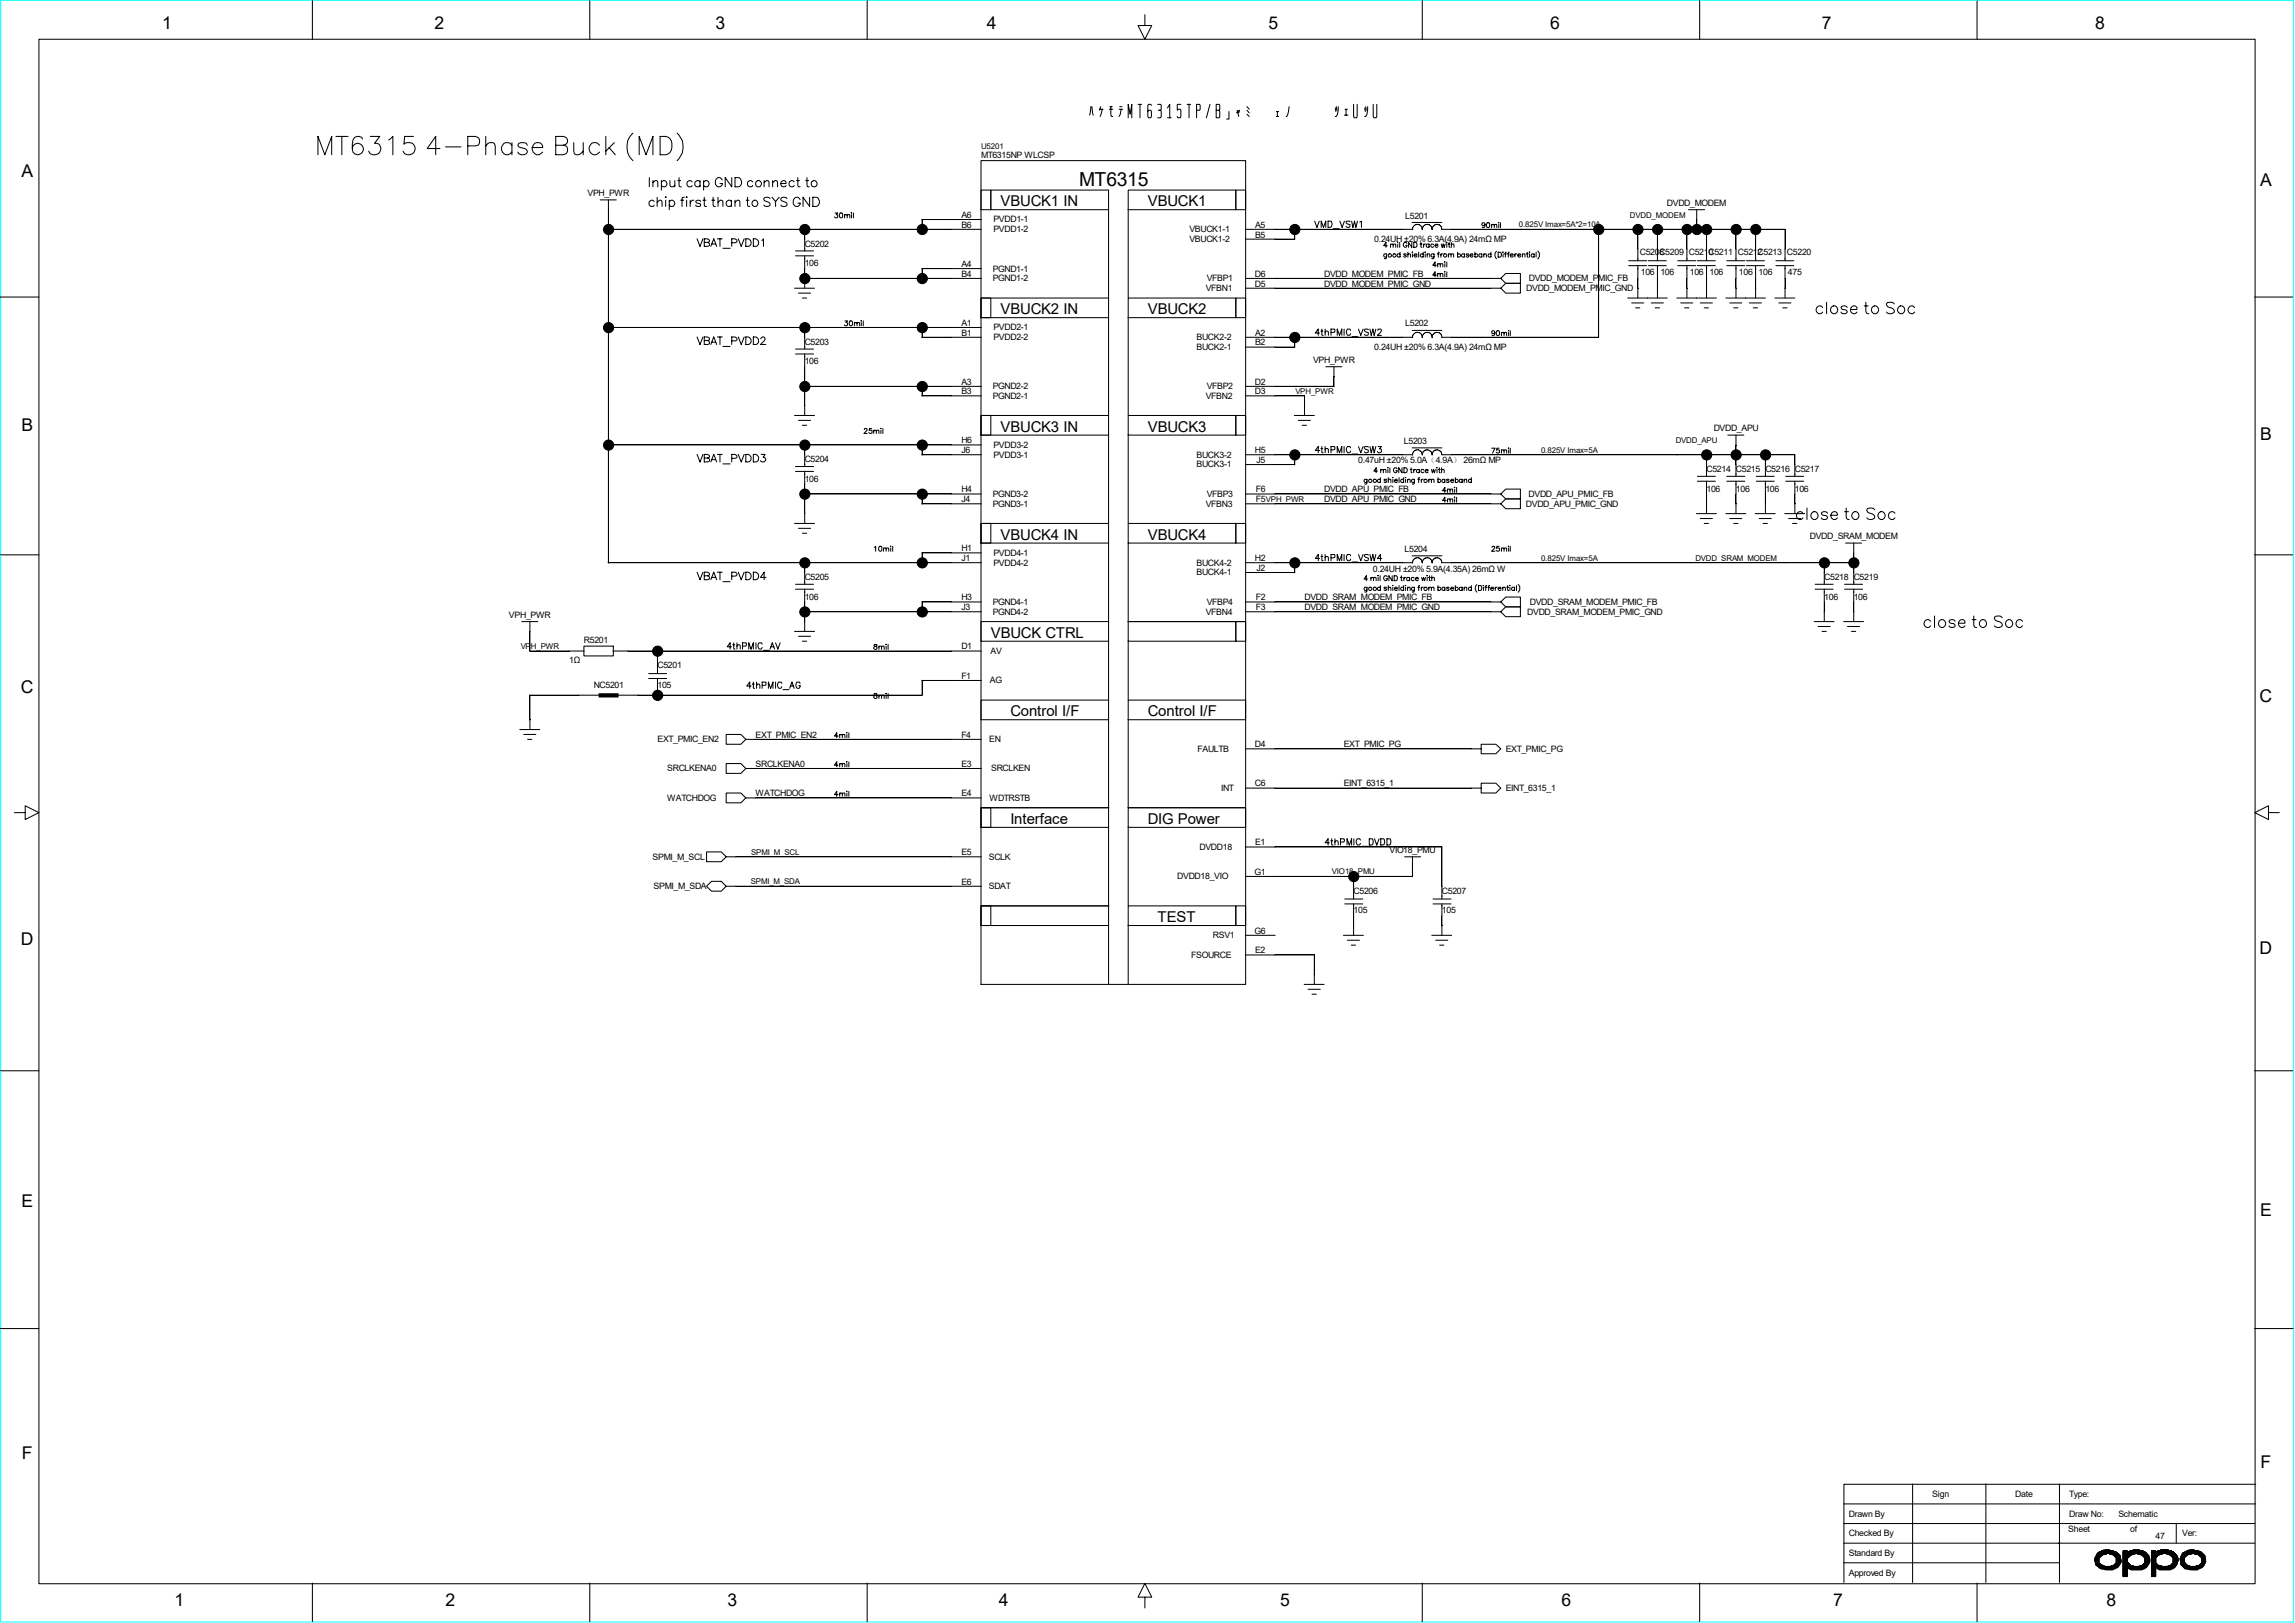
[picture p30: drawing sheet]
<svg xmlns="http://www.w3.org/2000/svg" width="297mm" height="210mm" viewBox="0 0 297 210" stroke-linecap="round" stroke-linejoin="round" font-family="sans-serif">
<defs><g id="words">
<text font-size="2.5" x="139.7" y="24">MT6315</text>
<g font-size="2.3">
<text x="21" y="3.8">1</text>
<text x="56.2" y="3.8">2</text>
<text x="92.6" y="3.8">3</text>
<text x="127.7" y="3.8">4</text>
<text x="164.2" y="3.8">5</text>
<text x="200.6" y="3.8">6</text>
<text x="235.8" y="3.8">7</text>
<text x="271.1" y="3.8">8</text>
<text x="2.8" y="22.9">A</text>
<text x="292.5" y="24.1">A</text>
<text x="2.8" y="55.8">B</text>
<text x="292.5" y="56.9">B</text>
<text x="2.7" y="89.7">C</text>
<text x="292.4" y="90.8">C</text>
<text x="2.7" y="122.3">D</text>
<text x="292.4" y="123.4">D</text>
<text x="2.8" y="156.2">E</text>
<text x="292.5" y="157.3">E</text>
<text x="2.8" y="188.8">F</text>
<text x="292.5" y="189.9">F</text>
<text x="22.6" y="207.8">1</text>
<text x="57.7" y="207.8">2</text>
<text x="94.2" y="207.8">3</text>
<text x="129.2" y="207.8">4</text>
<text x="165.7" y="207.8">5</text>
<text x="202.1" y="207.8">6</text>
<text x="237.2" y="207.8">7</text>
<text x="272.6" y="207.8">8</text>
</g>
<g font-size="1.9">
<text x="129.5" y="26.7">VBUCK1 IN</text>
<text x="148.5" y="26.7">VBUCK1</text>
<text x="129.5" y="40.7">VBUCK2 IN</text>
<text x="148.5" y="40.7">VBUCK2</text>
<text x="129.5" y="55.9">VBUCK3 IN</text>
<text x="148.5" y="55.9">VBUCK3</text>
<text x="129.5" y="69.8">VBUCK4 IN</text>
<text x="148.5" y="69.8">VBUCK4</text>
<text x="128.2" y="82.5">VBUCK CTRL</text>
<text x="130.8" y="92.7">Control I/F</text>
<text x="148.5" y="92.7">Control I/F</text>
<text x="130.8" y="106.6">Interface</text>
<text x="148.5" y="106.6">DIG Power</text>
<text x="149.8" y="119.3">TEST</text>
</g>
<g font-size="1.1">
<text x="127" y="20.5">MT6315NP WLCSP</text>
<text x="76" y="25.4">VPH_PWR</text>
<text x="124.4" y="28.2">A6</text>
<text x="124.4" y="29.5">B6</text>
<text x="128.6" y="28.8">PVDD1-1</text>
<text x="162.4" y="29.5">A5</text>
<text x="181.9" y="28.3">L5201</text>
<text x="215.7" y="26.6">DVDD_MODEM</text>
<text x="104.1" y="34.5">106</text>
<text x="104.1" y="31.9">C5202</text>
<text x="124.4" y="34.5">A4</text>
<text x="124.4" y="35.8">B4</text>
<text x="128.5" y="35.1">PGND1-1</text>
<text x="128.6" y="30.1">PVDD1-2</text>
<text x="153.9" y="30.1">VBUCK1-1</text>
<text x="153.9" y="31.3">VBUCK1-2</text>
<text x="162.4" y="35.8">D6</text>
<text x="162.4" y="30.7">B5</text>
<text x="171.4" y="35.8">DVDD_MODEM_PMIC_FB</text>
<text x="177.8" y="31.3">0.24UH ±20% 6.3A(4.9A) 24mΩ MP</text>
<text x="212.2" y="32.9">C5208</text>
<text x="212.3" y="35.6">106</text>
<text x="214.8" y="32.9">C5209 C5210</text>
<text x="214.9" y="35.6">106</text>
<text x="218.7" y="35.6">106 106</text>
<text x="221.1" y="32.9">C5211 C5212</text>
<text x="225" y="35.6">106</text>
<text x="227.5" y="32.9">C5213 C5220</text>
<text x="227.6" y="35.6">106</text>
<text x="231.4" y="35.6">475</text>
<text x="128.5" y="36.4">PGND1-2</text>
<text x="156" y="37.7">VFBN1</text>
<text x="156.2" y="36.4">VFBP1</text>
<text x="162.4" y="37.1">D5</text>
<text x="171.4" y="37.1">DVDD_MODEM_PMIC_GND</text>
<text x="197.5" y="37.7">DVDD_MODEM_PMIC_GND</text>
<text x="197.9" y="36.4">DVDD_MODEM_PMIC_FB</text>
<text x="104.1" y="44.6">C5203</text>
<text x="104.1" y="47.2">106</text>
<text x="124.4" y="43.4">B1</text>
<text x="124.4" y="42.2">A1</text>
<text x="128.6" y="42.8">PVDD2-1</text>
<text x="128.6" y="44">PVDD2-2</text>
<text x="154.9" y="44">BUCK2-2</text>
<text x="154.9" y="45.3">BUCK2-1</text>
<text x="162.4" y="43.4">A2</text>
<text x="162.4" y="44.7">B2</text>
<text x="169.9" y="46.9">VPH_PWR</text>
<text x="177.8" y="45.3">0.24UH ±20% 6.3A(4.9A) 24mΩ MP</text>
<text x="181.9" y="42.2">L5202</text>
<text x="124.4" y="51">B3</text>
<text x="124.4" y="49.8">A3</text>
<text x="128.5" y="50.4">PGND2-2</text>
<text x="128.5" y="51.6">PGND2-1</text>
<text x="156" y="51.6">VFBN2</text>
<text x="156.2" y="50.4">VFBP2</text>
<text x="162.4" y="51">D3</text>
<text x="162.4" y="49.8">D2</text>
<text x="104.1" y="59.8">C5204</text>
<text x="124.4" y="57.4">H6</text>
<text x="124.4" y="58.6">J6</text>
<text x="128.6" y="58">PVDD3-2</text>
<text x="128.6" y="59.2">PVDD3-1</text>
<text x="154.9" y="59.2">BUCK3-2</text>
<text x="162.4" y="58.6">H5</text>
<text x="162.6" y="59.9">J5</text>
<text x="175.8" y="59.9">0.47uH ±20% 5.0A（4.9A） 26mΩ MP</text>
<text x="181.7" y="57.4">L5203</text>
<text x="221.8" y="55.8">DVDD_APU</text>
<text x="104.1" y="62.4">106</text>
<text x="124.4" y="65">J4</text>
<text x="124.4" y="63.7">H4</text>
<text x="128.5" y="65.6">PGND3-1</text>
<text x="128.5" y="64.3">PGND3-2</text>
<text x="154.9" y="60.5">BUCK3-1</text>
<text x="156" y="65.6">VFBN3</text>
<text x="156.2" y="64.3">VFBP3</text>
<text x="162.5" y="65">F5VPH_PWR</text>
<text x="162.5" y="63.7">F6</text>
<text x="171.4" y="65">DVDD_APU_PMIC_GND</text>
<text x="171.4" y="63.7">DVDD_APU_PMIC_FB</text>
<text x="197.5" y="65.6">DVDD_APU_PMIC_GND</text>
<text x="197.8" y="64.3">DVDD_APU_PMIC_FB</text>
<text x="220.9" y="63.6">106</text>
<text x="220.9" y="61.1">C5214 C5215 C5216 C5217</text>
<text x="224.7" y="63.6">106</text>
<text x="228.5" y="63.6">106</text>
<text x="232.3" y="63.6">106</text>
<text x="124.4" y="71.3">H1</text>
<text x="128.6" y="71.9">PVDD4-1</text>
<text x="181.8" y="71.4">L5204</text>
<text x="234.2" y="69.8">DVDD_SRAM_MODEM</text>
<text x="104.1" y="75.1">C5205</text>
<text x="104.1" y="77.6">106</text>
<text x="124.4" y="77.7">H3</text>
<text x="124.4" y="72.6">J1</text>
<text x="128.6" y="73.2">PVDD4-2</text>
<text x="154.9" y="73.2">BUCK4-2</text>
<text x="154.9" y="74.5">BUCK4-1</text>
<text x="162.4" y="72.6">H2</text>
<text x="162.5" y="77.7">F2</text>
<text x="162.6" y="73.9">J2</text>
<text x="168.8" y="77.7">DVDD_SRAM_MODEM_PMIC_FB</text>
<text x="177.7" y="74">0.24UH ±20% 5.9A(4.35A) 26mΩ W</text>
<text x="236.1" y="77.6">106</text>
<text x="236.1" y="75.1">C5218 C5219</text>
<text x="239.9" y="77.6">106</text>
<text x="65.9" y="79.9">VPH_PWR</text>
<text x="75.6" y="83.2">R5201</text>
<text x="124.4" y="79">J3</text>
<text x="128.5" y="78.3">PGND4-1</text>
<text x="128.5" y="79.5">PGND4-2</text>
<text x="156" y="79.5">VFBN4</text>
<text x="156.2" y="78.3">VFBP4</text>
<text x="162.5" y="79">F3</text>
<text x="168.8" y="79">DVDD_SRAM_MODEM_PMIC_GND</text>
<text x="197.7" y="79.5">DVDD_SRAM_MODEM_PMIC_GND</text>
<text x="198" y="78.3">DVDD_SRAM_MODEM_PMIC_FB</text>
<text x="73.7" y="85.8">1Ω</text>
<text x="76.8" y="89">NC5201</text>
<text x="85.1" y="86.5">C5201</text>
<text x="85.1" y="89">105</text>
<text x="124.4" y="87.8">F1</text>
<text x="124.4" y="84">D1</text>
<text x="128.1" y="88.4">AG</text>
<text x="128.2" y="84.6">AV</text>
<text x="97.8" y="95.5">EXT_PMIC_EN2</text>
<text x="124.4" y="95.5">F4</text>
<text x="85.1" y="96.1">EXT_PMIC_EN2</text>
<text x="86.4" y="99.8">SRCLKENA0</text>
<text x="97.8" y="99.2">SRCLKENA0</text>
<text x="124.4" y="99.2">E3</text>
<text x="128" y="96.1">EN</text>
<text x="128.3" y="99.8">SRCLKEN</text>
<text x="155" y="97.3">FAULTB</text>
<text x="162.4" y="101.8">C6</text>
<text x="162.4" y="96.7">D4</text>
<text x="173.9" y="101.8">EINT_6315_1</text>
<text x="173.9" y="96.7">EXT_PMIC_PG</text>
<text x="194.9" y="97.3">EXT_PMIC_PG</text>
<text x="86.4" y="103.6">WATCHDOG</text>
<text x="97.8" y="103">WATCHDOG</text>
<text x="124.4" y="103">E4</text>
<text x="128.1" y="103.6">WDTRSTB</text>
<text x="158" y="102.4">INT</text>
<text x="194.9" y="102.4">EINT_6315_1</text>
<text x="84.5" y="111.3">SPMI_M_SCL</text>
<text x="124.4" y="110.7">E5</text>
<text x="128" y="111.3">SCLK</text>
<text x="152.4" y="113.8">DVDD18_VIO</text>
<text x="155.2" y="110">DVDD18</text>
<text x="162.3" y="113.2">G1</text>
<text x="162.4" y="109.4">E1</text>
<text x="179.8" y="110.4">VIO18_PMU</text>
<text x="84.6" y="115.1">SPMI_M_SDA</text>
<text x="124.4" y="114.5">E6</text>
<text x="128" y="115.1">SDAT</text>
<text x="175.2" y="118.2">105</text>
<text x="175.2" y="115.7">C5206</text>
<text x="186.6" y="118.2">105</text>
<text x="186.6" y="115.7">C5207</text>
<text x="154.2" y="124">FSOURCE</text>
<text x="157" y="121.4">RSV1</text>
<text x="162.3" y="120.8">G6</text>
<text x="162.4" y="123.4">E2</text>
<text x="239.3" y="196.3">Drawn By</text>
<text x="250.1" y="193.7">Sign</text>
<text x="260.8" y="193.7">Date</text>
<text x="267.8" y="193.7">Type:</text>
<text x="267.8" y="196.3">Draw No:</text>
<text x="274.2" y="196.3">Schematic</text>
<text x="239.3" y="198.8">Checked By</text>
<text x="239.3" y="201.3">Standard By</text>
<text x="239.3" y="203.9">Approved By</text>
<text x="267.7" y="198.3">Sheet</text>
<text x="275.7" y="198.3">of</text>
<text x="279" y="199.1">47</text>
<text x="282.4" y="198.8">Ver:</text>
</g>
<g font-size="1">
<text x="127" y="19.3">U5201</text>
<text x="196.6" y="29.4">0.825V Imax=5A*2=10A</text>
<text x="210.9" y="28.2">DVDD_MODEM</text>
<text x="167.6" y="51">VPH_PWR</text>
<text x="199.4" y="58.6">0.825V Imax=5A</text>
<text x="216.9" y="57.3">DVDD_APU</text>
<text x="199.4" y="72.6">0.825V Imax=5A</text>
<text x="219.4" y="72.6">DVDD_SRAM_MODEM</text>
<text x="67.4" y="84">VPH_PWR</text>
<text x="97.2" y="110.6">SPMI_M_SCL</text>
<text x="172.4" y="113.2">VIO18_PMU</text>
<text x="97.2" y="114.4">SPMI_M_SDA</text>
</g>
</g></defs>
<path d="M.1 0h296.7v209.9h-296.7z" fill="none" stroke="#0ff" stroke-width=".13"/>
<g fill="none" stroke="#000" stroke-width=".13">
<path d="M5 5.1h286.8v199.8h-286.8zM40.4 .1v5M43.5 17.7h1.5M44.2 17.7v2.3M46.9 18a.67 .67 0 0 0-1-.2 2.43 2.43 0 0 0-.2 1.9 .73 .73 0 0 0 1.1 .1 .73 .73 0 0 0-.2-1.1 .73 .73 0 0 0-1 .5M47.9 17.7h1.2l-.6 .8a.77 .77 0 0 1 .8 .9 .77 .77 0 0 1-1 .6l-.4-.1-.2-.3M50.3 18.1l.5-.4v2.3M53.5 17.7h-1.1l-.1 1a.83 .83 0 0 1 1.2 0 .83 .83 0 0 1-.1 1.2 .83 .83 0 0 1-1.2-.3M56.9 19.2h-1.6l1.1-1.5v2.3M57.7 19h1.9M60.5 18.9l1.3-.1a.65 .65 0 0 0 .3-.7 .65 .65 0 0 0-.6-.4h-1v2.3M62.9 18.9a.8 .8 0 0 1 1.1-.4l.1 .4v1.1"/>
<path d="M62.9 17.7v2.3M66.3 18.8a.76 .76 0 0 0-1.2-.1 .76 .76 0 0 0 0 1.1 .76 .76 0 0 0 1.2-.1M66.3 18.5v1.5M68.2 18.8l-.1-.3h-.3h-.7l-.1 .3 .1 .2 1 .3 .1 .4a.71 .71 0 0 1-1.2 0M68.9 19.1h1.3a.68 .68 0 0 0-.6-.7 .68 .68 0 0 0-.7 .7 .75 .75 0 0 0 .4 .8 .75 .75 0 0 0 .9-.2M71.9 18.8l1.3 .1a.65 .65 0 0 1 .2 .7 .65 .65 0 0 1-.5 .4h-1v-2.3h1l.3 .1a.56 .56 0 0 1 0 .9l-.3 .1M74.3 18.5v1.4l.2 .1h.4l.6-.4M75.5 18.5v1.5M76.3 .1v5M77.6 18.8a.76 .76 0 0 0-1.1-.1 .76 .76 0 0 0 0 1.1 .76 .76 0 0 0 1.1-.1M78.4 17.7v2.3M78.8 19.1l.8 .9"/>
<path d="M79.5 18.5l-1.1 1.1M81.9 17.2a2.44 2.44 0 0 0 0 3.6M85.4 17.7h.8a1.23 1.23 0 0 1 .7 1.7l-.4 .5-.3 .1h-.8zM87.6 17.2a2.44 2.44 0 0 1 0 3.6M112.2 .1v5M141.2 13.8l-.2 1.1M141.3 13.8l.2 1.1M142.3 14.1h.4M142.5 13.8l-.2 .5M142.7 14.1l-.3 1M143.6 14.1h.4M143.6 13.8h.3"/>
<path d="M143.8 13.8v1.1v.2h.2M144.8 14.1h.5M144.9 13.8h.3M145.1 14.1l-.1 .7-.2 .3M146 15.2v-1.7l.3 1.3 .2-1.3v1.7M147.3 13.5h.4M147.5 13.5v1.7M148.2 1.9v1.4h.9l-.9 1.8-.9-1.8h.9M149 13.6l-.1-.1h-.3l-.1 .1v1.5l.1 .1h.3l.1-.1v-.7l-.1-.1h-.3l-.1 .1M149.8 13.5h.4l.1 .1v.5l-.1 .2h-.3M150.1 14.3h.1M150.2 14.3l.1 .1v.7l-.1 .1h-.4"/>
<path d="M151.1 14l.3-.5v1.7M151.1 15.2h.5M152.8 13.5h-.4v.8v-.2h.3l.1 .2v.8l-.1 .1h-.3v-.1M153.6 13.5h.5M153.9 13.5v1.7M154.9 14.3h.3l.1-.2v-.5l-.1-.1h-.3v1.7M156.6 13.5l-.5 1.7M157.4 14.3v-.8h.4l.1 .1v.5l-.1 .2 .1 .1v.7l-.1 .1h-.4v-.9h.4M159 14.4v1h-.3M160 14.6l.4-.3-.1 .3M160.1 14.3l.2 .8M161.4 14.3l.3 .3"/>
<path d="M161.4 13.8l.3 .3M161.4 14.8l.3 .3M165.2 15.1h.3M165.2 14.4h.3M165.3 14.4v.7M166.8 13.8a1.53 1.53 0 0 1-.3 1.3M172.8 14l.1 .4M172.9 13.8l.1 .5M173.2 13.8l-.1 1-.2 .3h-.1M174 14.9h.5M174.1 14.1h.3M174.2 14.1v.8"/>
<path d="M175.2 13.5v1.6l.1 .1h.3v-.1v-1.6M176.6 14l.1 .4M176.7 13.8l.1 .5M177 13.8l-.1 1-.2 .3h-.1M177.7 13.5v1.6l.1 .1h.3l.1-.1v-1.6M184.1 .1v5M220 .1v5M255.9 .1v5M0 38.4h5M41.1 20v-2.3l.9 2.3 .9-2.3v2.3M77.7 25.9h2.1M78.7 29.7h48.3"/>
<path d="M78.7 25.9v47M82.7 20v-2.3l.9 2.3 .9-2.3v2.3M84 23v1.2M84.5 23.6l.3-.2 .3 .1v.7M84.5 23.4v.8M84.7 26.1a.38 .38 0 0 0-.6-.1 .38 .38 0 0 0 0 .6 .38 .38 0 0 0 .6-.1M85 26.2l.3-.3 .3 .1 .1 .7M85 25.5v1.2M85.6 23.5a.38 .38 0 0 1 .6 0 .4 .4 0 0 1 0 .6 .4 .4 0 0 1-.6-.1M85.6 23.4v1.2M86.1 25.4l.1 .1-.1 .1zM86.1 25.9v.8"/>
<path d="M86.6 26.1a.38 .38 0 0 1 .6 0 .4 .4 0 0 1 0 .6 .4 .4 0 0 1-.6-.2M86.6 25.9v1.2M86.7 23.4v.6l.1 .1 .3 .1 .2-.2M87.3 23.4v.8M87.7 23.4h.4M87.9 23v1v.1l.3 .1M88.1 25.9h.4M88.6 25.5l-.3 .1v.1v1M88.9 25.4v.1v.1zM88.9 25.9v.8M89.3 25.9v.8M89.6 23.5a.38 .38 0 0 0-.6 0 .38 .38 0 0 0 0 .5 .38 .38 0 0 0 .6 0"/>
<path d="M89.8 25.9a.51 .51 0 0 0-.5 .4M90.2 30.9l.4 1 .4-1M90.6 23.5a.38 .38 0 0 0-.6 0 .38 .38 0 0 0 0 .5 .38 .38 0 0 0 .6 0M90.6 23.4v.8M90.7 26.1l-.1-.1a.4 .4 0 0 0-.6 .1l.2 .2 .4 .1 .1 .1a.36 .36 0 0 1-.7 0M91 25.9h.4M91.1 23.5a.38 .38 0 0 1 .6 0 .4 .4 0 0 1-.1 .6 .4 .4 0 0 1-.5-.1M91.1 23.4v1.2M91.1 25.5v1l.1 .2h.2M91.1 31.4h.5l.2 .1v.3l-.2 .1h-.5v-1h.5l.2 .1v.3l-.2 .1M92 31.9l.4-1 .4 1M92.1 31.6h.5"/>
<path d="M92.1 25.9h.4M92.3 25.5v1v.2h.3M92.8 30.9h.7M92.9 26.2l.3-.3 .3 .1 .1 .7M92.9 25.5v1.2M93.2 30.9v1M93.5 23.3a.46 .46 0 0 0-.5-.3 .46 .46 0 0 0-.4 .5 .53 .53 0 0 0 .1 .5 .53 .53 0 0 0 .6 .1l.2-.2v-.2h-.3M93.6 32.1h.9M94.7 26.1a.38 .38 0 0 0-.6-.1 .38 .38 0 0 0 0 .6 .38 .38 0 0 0 .6-.1M94.7 25.9v.8M94.7 31.4l.6-.1v-.3l-.2-.1h-.4v1M94.7 23v1.2l-.8-1.2v1.2"/>
<path d="M95.1 26.2l.3-.3 .3 .1 .1 .7M95.1 23h.4a.62 .62 0 0 1 .5 .6 .62 .62 0 0 1-.5 .6h-.4zM95.1 25.9v.8M95.5 30.9l.4 1 .4-1M96.5 30.9a.6 .6 0 0 1 .7 .3 .48 .48 0 0 1-.3 .7h-.4zM96.6 25.9h.3M96.7 25.5v1l.1 .2h.2M97.4 23.5a.38 .38 0 0 0-.5 0 .38 .38 0 0 0 0 .5 .38 .38 0 0 0 .5 0M97.5 30.9a.6 .6 0 0 1 .6 .3 .48 .48 0 0 1-.3 .7h-.3zM98.6 31.1l.2-.2v1M98.9 23.6l.3-.2 .3 .1v.7M98.9 23.4v.8"/>
<path d="M99.7 25.7a.46 .46 0 0 0-.5-.2 .46 .46 0 0 0-.4 .3l.2 .2 .5 .2 .2 .3a.54 .54 0 0 1-.9 0M99.9 25.5l.5 .6v.6M100 23.6l.3-.2 .3 .1v.7M100 23.4v.8M100.8 25.5l-.4 .6M101 23.7h.7v-.1a.34 .34 0 0 0-.3-.3 .34 .34 0 0 0-.3 .2 .39 .39 0 0 0 .1 .6 .39 .39 0 0 0 .5-.1M101.9 25.7a.46 .46 0 0 0-.5-.2 .46 .46 0 0 0-.4 .3l.2 .2 .5 .2 .2 .3a.54 .54 0 0 1-.9 0M102.8 23.5a.38 .38 0 0 0-.6 0 .38 .38 0 0 0 0 .5 .38 .38 0 0 0 .6 0M102.8 37.3h2.6M103 33.1h2.3M103 32.5h2.3M103.1 23.4h.4"/>
<path d="M103.3 23v1v.1l.2 .1M103.3 37.9h1.6M103.5 25.8a.46 .46 0 0 0-.5-.3 .46 .46 0 0 0-.3 .5 .53 .53 0 0 0 .1 .5 .53 .53 0 0 0 .5 .2l.2-.2v-.2h-.2M103.8 38.6h.6M104.1 36h22.9M104.1 29.7v2.8M104.1 33.1v4.2M104.3 23.4h.3M104.4 23v1l.1 .1 .2 .1M104.8 25.5v1.2l-.9-1.2v1.2M105.2 25.5h.4a.62 .62 0 0 1 .5 .6 .62 .62 0 0 1-.5 .6h-.4zM108.1 27.6h.3l-.2 .2a.23 .23 0 0 1 .2 .2 .23 .23 0 0 1-.1 .2 .23 .23 0 0 1-.3-.1"/>
<path d="M108.7 27.6a.33 .33 0 0 1 .4 .2 .33 .33 0 0 1-.2 .4l-.2-.1zM109.3 27.9l.1-.1h.2v.4M109.3 27.8v.4M109.6 27.9l.1-.1h.2l.1 .4M110.2 27.6h.1M110.2 27.8v.4M110.4 27.6v.6M119.3 34.8h7.7M119.3 28.4h7.7M119.3 28.4v1.3M119.3 34.8v1.3M127 20.8h34.2v106.6h-34.2z"/>
<path d="M127 24.6h1.2v2.5h-1.2zM127 38.6h1.2v2.5h-1.2zM127 38.6h16.5v2.5h-16.5zM128.2 24.6h15.3v2.5h-15.3zM143.5 27.1v11.5M146 24.6h13.9v2.5h-13.9zM146 38.6h13.9v2.5h-13.9zM146 27.1v11.5M159.9 24.6h1.3v2.5h-1.3zM159.9 38.6h1.3v2.5h-1.3zM161.2 37.3h33.1M161.2 36h33.1"/>
<path d="M161.2 29.7h21.6M161.2 30.9h6.4M167.6 29.7v1.3M170.1 28.6l.3 .8 .3-.8M171 29.4v-.8l.3 .8 .3-.8v.8M171.9 28.6h.4a.47 .47 0 0 1 .1 .6 .47 .47 0 0 1-.5 .2zM172.6 29.6h.7M173.4 28.6l.3 .8 .3-.8M174.7 28.7v-.1h-.4l-.1 .1 .1 .3 .4 .1v.3a.33 .33 0 0 1-.5-.1M174.9 28.6l.2 .8 .2-.8 .2 .8 .2-.8M176 28.7l.2-.1v.8M179.5 32.9l-.1 .5h-.2"/>
<path d="M179.5 32.9a.21 .21 0 0 0-.4 0 .21 .21 0 0 0 0 .3 .21 .21 0 0 0 .4 0M179.5 31.8h-.4l.3-.4v.6M180 31.7v-.1h.3v.4M180 31.6v.4M180.3 31.7l.1-.1h.2v.4M180.8 31.4h.1M180.9 31.6v.4M181.1 31.4v.6M181.2 32.9a.21 .21 0 0 0-.3 0 .21 .21 0 0 0 0 .3 .21 .21 0 0 0 .3 0M181.2 32.6v.7M182 32.9h-.1h-.2l.3 .3-.1 .1-.2-.1M182.1 31.5a.25 .25 0 0 0-.3-.1 .25 .25 0 0 0-.2 .2v.1a.23 .23 0 0 0 .2 .3 .23 .23 0 0 0 .3-.3h-.2"/>
<path d="M182.2 33l.1-.1h.2v.4M182.2 32.6v.7M182.7 31.4v.6l-.4-.6v.6M182.8 32.6h.1M182.8 28.8h3.8M182.8 32.9v.4M183 31.4h.2a.33 .33 0 0 1 .2 .3 .33 .33 0 0 1-.2 .3h-.2zM183 33h.4a.22 .22 0 0 0-.3-.2 .22 .22 0 0 0-.1 .3 .22 .22 0 0 0 .2 .2l.2-.1M183.3 29a.64 .64 0 0 1 .8 .7M183.3 29l-.4 .3-.1 .4M183.6 32.6v.7M183.8 31.6h.2"/>
<path d="M183.9 31.4v.6h.1M184.2 32.9a.21 .21 0 0 0-.3 0 .21 .21 0 0 0 0 .3 .21 .21 0 0 0 .3 0M184.2 32.6v.7M184.2 31.6v.4M184.4 32.6h.1M184.4 32.9v.4M184.5 31.6h-.2l-.1 .1M184.6 29a.64 .64 0 0 1 .7 .7M184.6 29l-.4 .3-.1 .4M184.7 33l.1-.1h.2v.4M184.7 32.9v.4M185 31.7a.21 .21 0 0 0-.4-.1 .21 .21 0 0 0 0 .4 .21 .21 0 0 0 .4-.1"/>
<path d="M185 31.6v.4M185.5 31.7a.21 .21 0 0 0-.3-.1 .21 .21 0 0 0 0 .4 .21 .21 0 0 0 .3-.1M185.6 32.9l-.1 .5h-.2M185.6 32.9a.21 .21 0 0 0-.3 0 .21 .21 0 0 0 0 .3 .21 .21 0 0 0 .3 0M185.7 31.8h.4a.22 .22 0 0 0-.2-.2 .22 .22 0 0 0-.2 .2 .22 .22 0 0 0 .2 .2l.2-.1M185.8 29a.64 .64 0 0 1 .8 .7M185.9 35.6h-.5l.3-.4v.6M185.9 34.3h-.5l.3-.4v.6M185.9 29l-.4 .3-.2 .4M186 32.9h.3M186.1 35.5v-.1h.3v.4M186.1 34.2v-.1h.3v.4"/>
<path d="M186.1 34.1v.4M186.1 35.4v.4M186.3 32.6h-.2v.7M186.4 35.5l.1-.1h.2v.4M186.4 34.2l.1-.1h.2v.4M186.5 32.9v.4M186.5 31.6l.1 .4 .2-.4 .1 .4 .1-.4M186.6 29.7h44.4v4M186.7 32.9h-.1l-.1 .1M186.9 35.2h.1M186.9 33.9h.1M187 34.1v.4"/>
<path d="M187 35.4v.4M187.2 31.4h.1M187.2 31.6v.4M187.2 33.9v.6M187.2 35.2v.6M187.4 31.6h.3M187.5 33v-.1h.2l.1 .4M187.5 32.9v.4M187.5 31.4v.6h.2M187.8 33l.1-.1h.2v.4M187.8 31.7l.1-.1h.2l.1 .4M187.8 31.4v.6"/>
<path d="M188.6 32.9a.21 .21 0 0 1 .4 0 .21 .21 0 0 1 0 .3 .21 .21 0 0 1-.4 0M188.6 32.6v.7M189.5 32.9a.21 .21 0 0 0-.3 0 .21 .21 0 0 0 0 .3 .21 .21 0 0 0 .3 0M189.5 32.9v.4M190.1 32.9h-.1h-.2h-.1l.4 .3-.2 .1-.2-.1M190.2 33h.4a.22 .22 0 0 0-.2-.2 .22 .22 0 0 0-.2 .3 .22 .22 0 0 0 .2 .2l.2-.1M190.9 32.9a.21 .21 0 0 1 .3 0 .21 .21 0 0 1 0 .3 .21 .21 0 0 1-.3 0M190.9 32.6v.7M191.8 32.9a.21 .21 0 0 0-.3 0 .21 .21 0 0 0 0 .3 .21 .21 0 0 0 .3 0M191.8 32.9v.4M192 33l.1-.1h.2l.1 .4M192 32.9v.4"/>
<path d="M192.2 29l-.2 .2h-.1l-.1-.2 .1-.2a.26 .26 0 0 1 .2 .1 .26 .26 0 0 1 .1 .3l-.1 .2h-.3M192.4 28.8a.33 .33 0 0 1 .4 .3 .33 .33 0 0 1-.2 .4l-.2-.2zM193 32.9a.21 .21 0 0 0-.4 0 .21 .21 0 0 0 0 .3 .21 .21 0 0 0 .4 0M193 32.6v.7M193 29.2l.1-.2h.2l.1 .5M193 29v.5M193.4 29.2l.1-.2h.2v.5M193.7 32.5a.66 .66 0 0 0 0 1M193.9 32.6h.2a.33 .33 0 0 1 .2 .4 .33 .33 0 0 1-.2 .3h-.2zM193.9 28.8h.1M194 29v.5M194.2 28.8v.7"/>
<path d="M194.5 32.6h.1zM194.5 32.9v.4M194.7 32.9h.2M194.9 35.4h1.9v1.3h-1.9l-.7-.7zM194.9 36.7h1.9v1.2h-1.9l-.7-.6zM194.9 32.6h-.1v.7M195.1 32.9h.2M195.3 32.6h-.1v.7M195.5 33h.3a.22 .22 0 0 0-.2-.2 .22 .22 0 0 0-.2 .3 .22 .22 0 0 0 .2 .2l.2-.1M196 32.9v.4M196.3 32.9h-.2l-.1 .1M196.4 33h.4a.22 .22 0 0 0-.2-.2 .22 .22 0 0 0-.2 .3 .22 .22 0 0 0 .2 .2l.2-.1"/>
<path d="M197 33l.1-.1h.2l.1 .4M197 32.9v.4M197.5 32.9h.3M197.7 32.6v.6l.1 .1M197.9 32.6h.1M198 32.9v.4M198.5 32.9a.21 .21 0 0 0-.3 0 .21 .21 0 0 0 0 .3 .21 .21 0 0 0 .3 0M198.5 32.9v.4M198.8 32.6v.7M199 32.5a.66 .66 0 0 1 0 1M206.9 29.7v14M210.7 38.6h5.1"/>
<path d="M210.8 34.4h2.3M210.8 33.7h2.3M211.2 39.2h1.5M211.7 39.8h.5M212 29.7v4M212 34.4v4.2M213.3 34.4h2.3M213.3 33.7h2.3M213.7 39.2h1.6M214.2 39.8h.6M214.5 29.7v4M214.5 34.4v4.2"/>
<path d="M217 38.6h5.1M217.1 34.4h2.4M217.1 33.7h2.4M217.5 39.2h1.6M218 39.8h.6M218.3 29.7v4M218.3 34.4v4.2M218.5 27.1h2.1M219.6 27.1v2.6M219.7 34.4h2.3M219.7 33.7h2.3M220 39.2h1.6"/>
<path d="M220.6 39.8h.5M220.9 29.7v4M220.9 34.4v4.2M223.4 38.6h5.1M223.5 34.4h2.3M223.5 33.7h2.3M223.9 39.2h1.5M224.4 39.8h.5M224.7 29.7v4M224.7 34.4v4.2M226 34.4h2.3M226 33.7h2.3"/>
<path d="M226.4 39.2h1.6M226.9 39.8h.6M227.2 29.7v4M227.2 34.4v4.2M229.7 38.6h2.6M229.8 34.4h2.4M229.8 33.7h2.4M230.2 39.2h1.6M230.7 39.8h.6M231 34.4v4.2M235.9 39.8a.43 .43 0 0 0-.8 0 .48 .48 0 0 0 .1 .7 .48 .48 0 0 0 .7-.1M236.4 39.1v1.5"/>
<path d="M239.1 39.8a.47 .47 0 0 0-.8 0l.2 .2 .5 .2 .1 .2a.47 .47 0 0 1-.8 0M241.3 39.6h.5M241.5 39.1v1.2l.1 .2 .3 .1M245.2 39.3a.69 .69 0 0 0-1.1 0l.2 .4 .1 .1a.83 .83 0 0 1 .8 .4 .53 .53 0 0 1-.4 .4 .53 .53 0 0 1-.5-.1l-.2-.1M247.8 39.8a.43 .43 0 0 0-.8 0 .48 .48 0 0 0 .1 .7 .48 .48 0 0 0 .7-.1M291.8 38.4h5M78.7 42.4h48.3M78.7 57.6h48.3M90.2 58.8l.4 1 .4-1M90.2 43.6l.4 1 .4-1M91.1 59.3h.5l.2 .1v.3l-.2 .1h-.5v-1h.5l.2 .1v.3l-.2 .1M91.1 44.1h.5l.2 .1v.3l-.2 .1h-.5v-1h.5l.2 .1v.3l-.2 .1"/>
<path d="M92 59.8l.4-1 .4 1M92 44.6l.4-1 .4 1M92.1 59.5h.5M92.1 44.3h.5M92.8 58.8h.7M92.8 43.6h.7M93.2 43.6v1M93.2 58.8v1M93.6 44.8h.9M94.7 59.3l.6-.1v-.3l-.2-.1h-.4v1M94.7 44.1l.6-.1v-.3l-.2-.1h-.4v1M95.5 58.8l.4 1 .4-1"/>
<path d="M95.5 43.6l.4 1 .4-1M96.5 58.8a.6 .6 0 0 1 .7 .3 .48 .48 0 0 1-.3 .7h-.4zM96.5 43.6a.6 .6 0 0 1 .7 .3 .48 .48 0 0 1-.3 .7h-.4zM97.5 58.8a.6 .6 0 0 1 .6 .3 .48 .48 0 0 1-.3 .7h-.3zM97.5 43.6a.6 .6 0 0 1 .6 .3 .48 .48 0 0 1-.3 .7h-.3zM98.5 43.9l.2-.3h.1l.2 .2-.1 .3-.5 .5h.7M98.5 58.8h.5l-.2 .4h.2a.34 .34 0 0 1-.1 .5 .34 .34 0 0 1-.5-.1M102.8 53.8h2.6M103 45.8h2.3M103 45.2h2.3M103.3 54.4h1.6M103.8 55h.6"/>
<path d="M104.1 50h22.9M104.1 42.4v2.8M104.1 45.8v8M104.1 57.6v2.8M109.3 41.5h.4l-.2 .2a.23 .23 0 0 1 .2 .2 .23 .23 0 0 1-.2 .3 .23 .23 0 0 1-.2-.2M110 41.5a.33 .33 0 0 1 .4 .3 .33 .33 0 0 1-.2 .4l-.3-.2zM110.6 41.9l.1-.2h.2v.5M110.6 41.7v.5M110.9 41.9l.1-.2h.2l.1 .5M111.4 41.5h.1M111.5 41.7v.5M111.7 41.5v.7"/>
<path d="M111.8 55.6l.1-.1h.2l.1 .1-.4 .5h.4M112.8 55.5h-.3v.2a.23 .23 0 0 1 .3 0 .23 .23 0 0 1 0 .4 .23 .23 0 0 1-.4-.1M113.1 55.8l.1-.1h.2v.4M113.1 55.7v.4M113.4 55.8l.1-.1h.2v.4M114 55.5h.1M114 55.7v.4M114.3 55.5v.6M119.3 43.6h7.7M119.3 58.8h7.7M119.3 51.2h7.7M119.3 42.4v1.3"/>
<path d="M119.3 50v1.3M119.3 57.6v1.3M127 53.8h16.5v2.5h-16.5zM127 53.8h1.2v2.5h-1.2zM143.5 41.1v12.7M143.5 56.3v11.4M146 53.8h13.9v2.5h-13.9zM146 41.1v12.7M146 56.3v11.4M159.9 53.8h1.3v2.5h-1.3zM161.2 51.2h7.6v2.6M161.2 43.6h21.6"/>
<path d="M161.2 58.8h21.6M161.2 50h11.4M161.2 44.9h6.4M167.5 53.8h2.6M167.6 43.6v1.4M167.6 58.8v1.4M168 54.4h1.6M168.5 55h.6M170.8 43.1h-.6l.4-.5v.8M170.8 58.3h-.6l.4-.5v.8M170.9 42.8h.3M170.9 58h.3"/>
<path d="M171.1 42.6v.7l.1 .1M171.1 57.8v.7l.1 .1M171.5 43l.2-.2 .2 .1v.5M171.5 58.2l.2-.2 .2 .1v.5M171.5 42.6v.8M171.5 57.8v.8M171.6 47.5h2.1M172.3 43h.4v-.4h-.4v.8M172.3 58.2h.4v-.4h-.4v.8M172.6 47.5v2.5M173.1 43.4v-.8l.3 .8 .3-.8v.8M173.1 58.6v-.8l.3 .8 .3-.8v.8"/>
<path d="M173.9 42.6v.8M173.9 57.8v.8M174.8 42.8a.31 .31 0 0 0-.4-.2 .31 .31 0 0 0-.2 .5 .28 .28 0 0 0 .3 .3 .28 .28 0 0 0 .3-.2M174.8 58a.31 .31 0 0 0-.4-.2 .31 .31 0 0 0-.2 .5 .28 .28 0 0 0 .3 .3 .28 .28 0 0 0 .3-.2M175 43.6h.7M175 58.8h.7M175.8 42.6l.3 .8 .3-.8M175.8 57.8l.3 .8 .3-.8M177.1 42.7l-.1-.1h-.3l-.1 .1 .1 .2 .4 .2-.1 .2a.33 .33 0 0 1-.4 0M177.1 57.9l-.1-.1h-.3l-.1 .1 .1 .2 .4 .2-.1 .2a.33 .33 0 0 1-.4 0M177.3 42.6l.2 .8 .2-.8 .1 .8 .3-.8M177.3 57.8l.2 .8 .2-.8 .1 .8 .3-.8"/>
<path d="M178.3 42.8l.1-.2h.3v.3l-.4 .5h.5M178.4 57.8h.4l-.3 .3a.27 .27 0 0 1 .3 .2 .27 .27 0 0 1-.2 .3 .27 .27 0 0 1-.3-.2M182.8 42.8h3.8M182.8 58h3.8M183.3 43a.61 .61 0 0 1 .8 .6M183.3 58.2a.66 .66 0 0 1 .8 .6M183.3 43l-.4 .3-.1 .4M183.3 58.2l-.4 .3-.1 .4M184.6 43a.61 .61 0 0 1 .7 .6M184.6 58.2a.66 .66 0 0 1 .7 .6M184.6 43l-.4 .3-.1 .4M184.6 58.2l-.4 .3-.1 .4"/>
<path d="M185.8 43a.61 .61 0 0 1 .8 .6M185.8 58.2a.66 .66 0 0 1 .8 .6M185.9 43l-.4 .3-.2 .4M185.9 58.2l-.4 .3-.2 .4M186.6 43.6h20.3M186.6 58.8h45.7v2.8M193 58h.5l-.3 .6M193.5 43l-.2 .2-.2-.1-.1-.1 .1-.2a.26 .26 0 0 1 .3 .1 .26 .26 0 0 1 .1 .2l-.2 .3-.2-.1M193.7 42.8a.33 .33 0 0 1 .4 .2 .33 .33 0 0 1-.2 .4l-.2-.1zM194 58h-.3v.3a.23 .23 0 0 1 .3 0 .23 .23 0 0 1 0 .3 .23 .23 0 0 1-.4-.1M194.3 58.3l.1-.1h.2v.4M194.3 43.1l.1-.1h.2v.4"/>
<path d="M194.3 43v.4M194.3 58.2v.4M194.6 58.3l.1-.1h.2l.1 .4M194.6 43.1l.1-.1h.2l.1 .4M195.2 58h.1M195.2 42.8h.1M195.2 43v.4M195.2 58.2v.4M195.5 42.8v.6M195.5 58v.6M220.9 58.8v2.8M223.6 56.3h2.1"/>
<path d="M224.7 56.3v5.3M228.5 58.8v2.8M239.5 40h.8a.4 .4 0 0 0-.2-.4 .4 .4 0 0 0-.5 .2 .48 .48 0 0 0 0 .7 .48 .48 0 0 0 .7-.1M0 71.8h5M78.7 72.8h48.3M90.2 74l.4 1 .4-1M91.1 74.5h.5l.2 .1v.3l-.2 .1h-.5v-1h.5l.2 .2v.2l-.2 .1M92 75l.4-1 .4 1M92.1 74.7h.5M92.8 74h.7M93.2 74v1M93.6 60h.9"/>
<path d="M93.6 75.3h.9M94.7 74.5h.6v-.3l-.2-.2h-.4v1M95.5 74l.4 1 .4-1M96.5 74a.6 .6 0 0 1 .7 .3 .48 .48 0 0 1-.3 .7h-.4zM97.5 74a.6 .6 0 0 1 .6 .3 .48 .48 0 0 1-.3 .7h-.3zM99.1 74.7h-.7l.5-.7v1M102.8 67.7h2.6M103 61h2.3M103 60.4h2.3M103 76.2h2.3M103 75.6h2.3M103.3 68.4h1.6"/>
<path d="M103.8 69h.6M104.1 63.9h22.9M104.1 79.2h22.9M104.1 61v6.7M104.1 72.8v2.8M104.1 76.2v5.5M113.2 70.8l.1-.1v.6M113.8 70.7a.33 .33 0 0 1 .4 .2 .33 .33 0 0 1-.2 .4l-.3-.1zM114.3 71l.1-.1h.2l.1 .4M114.3 70.9v.4M114.7 71l.1-.1h.2v.4M115.2 70.7h.1"/>
<path d="M115.3 70.9v.4M115.5 70.7v.6M119.3 65.2h7.7M119.3 77.9h7.7M119.3 71.5h7.7M119.3 63.9v1.3M119.3 71.5v1.4M119.3 77.9v1.3M127 67.7h16.5v2.6h-16.5zM127 67.7h1.2v2.6h-1.2zM143.5 70.2v10.2M146 67.7h13.9v2.6h-13.9z"/>
<path d="M146 70.2v10.2M159.9 67.7h1.3v2.6h-1.3zM161.2 63.9h33.1M161.2 65.2h33.1M161.2 77.9h33.1M161.2 79.2h33.1M161.2 72.8h21.6M161.2 60.1h6.4M161.2 74.1h6.4M167.6 72.8v1.3M170.8 72.3h-.6l.4-.5v.8M170.9 72h.3"/>
<path d="M171.1 71.8v.7l.1 .1M171.5 72.2l.2-.2 .2 .1v.5M171.5 71.8v.8M172.3 72.2l.4-.1v-.3h-.4v.8M173.1 72.6v-.8l.3 .8 .3-.8v.8M173.9 71.8v.8M174.8 71.9a.31 .31 0 0 0-.4-.1 .31 .31 0 0 0-.2 .4 .28 .28 0 0 0 .3 .4 .28 .28 0 0 0 .3-.3M175 72.7h.7M175.8 71.8l.3 .8 .3-.8M176.9 76v.6h-.3M176.9 76.1a.21 .21 0 0 0-.3-.1 .21 .21 0 0 0 0 .4 .21 .21 0 0 0 .3-.1M176.9 62v.6h-.3"/>
<path d="M176.9 62.1a.21 .21 0 0 0-.3 0 .21 .21 0 0 0 0 .3 .21 .21 0 0 0 .3 0M177 74.9h-.5l.3-.4v.6M177.1 71.8h-.1h-.3h-.1l.1 .3 .4 .1-.1 .3a.33 .33 0 0 1-.4-.1M177.3 71.8l.2 .8 .2-.8 .1 .8 .3-.8M177.4 74.8l.1-.1h.2l.1 .4M177.4 74.7v.4M177.8 74.8v-.1h.3v.4M178.3 61h-.5l.3-.5v.7M178.3 74.5h.1zM178.4 74.7v.4M178.6 74.5v.6M178.6 76.1a.21 .21 0 0 0-.3-.1 .21 .21 0 0 0 0 .4 .21 .21 0 0 0 .3-.1"/>
<path d="M178.6 62.1a.21 .21 0 0 0-.3 0 .21 .21 0 0 0 0 .3 .21 .21 0 0 0 .3 0M178.6 61.8v.6M178.6 75.8v.6M178.7 60.9l.1-.2h.2v.5M178.7 60.7v.5M178.8 72.3h-.5l.3-.5v.8M179 60.9l.1-.2h.2l.1 .5M179.5 76.1l-.1-.1h-.2l-.1 .1 .4 .2-.2 .1-.2-.1M179.5 62.1l-.1-.1h-.2l-.1 .1 .4 .3h-.2h-.2M179.5 74.6a.25 .25 0 0 0-.2-.1 .25 .25 0 0 0-.2 .2v.2a.23 .23 0 0 0 .2 .2 .23 .23 0 0 0 .2-.2h-.1M179.6 60.5h.1zM179.6 60.7v.5"/>
<path d="M179.7 76.1v-.1h.3v.4M179.7 62.1v-.1h.3v.4M179.7 61.8v.6M179.7 75.8v.6M179.9 60.5v.7M180.2 74.5v.6l-.5-.6v.6M180.2 75.8h.1zM180.2 61.8h.1zM180.3 62v.4M180.3 76v.4M180.4 74.5h.2a.33 .33 0 0 1 .3 .3 .33 .33 0 0 1-.3 .3h-.2zM180.5 76.2h.3a.22 .22 0 0 0-.2-.2 .22 .22 0 0 0-.2 .2 .22 .22 0 0 0 .2 .2l.2-.1"/>
<path d="M180.5 62.2h.3a.22 .22 0 0 0-.2-.2 .22 .22 0 0 0-.2 .2 .22 .22 0 0 0 .2 .2h.2M180.8 60.7a.25 .25 0 0 0-.3-.2 .25 .25 0 0 0-.2 .2v.2a.23 .23 0 0 0 .3 .3 .23 .23 0 0 0 .2-.3h-.2M181.1 61.8v.6M181.1 75.8v.6M181.2 74.7h.3M181.4 74.5v.6h.1M181.4 60.5v.7l-.4-.7v.7M181.7 76.1a.21 .21 0 0 0-.4-.1 .21 .21 0 0 0 0 .4 .21 .21 0 0 0 .4-.1M181.7 62.1a.21 .21 0 0 0-.4 0 .21 .21 0 0 0 0 .3 .21 .21 0 0 0 .4 0M181.7 61.8v.6M181.7 75.8v.6M181.7 74.7v.4"/>
<path d="M181.7 60.5h.2a.33 .33 0 0 1 .2 .4 .33 .33 0 0 1-.2 .3h-.2zM181.9 75.8h.1M181.9 61.8h.1M181.9 62v.4M181.9 76v.4M181.9 74.7h-.1l-.1 .2M182.2 76.1v-.1h.3v.4M182.2 62.1v-.1h.3v.4M182.2 62v.4M182.2 76v.4M182.4 74.8a.21 .21 0 0 0-.3 0 .21 .21 0 0 0 0 .3 .21 .21 0 0 0 .3 0M182.4 74.7v.4"/>
<path d="M182.5 60.7h.3M182.6 60.5v.6l.2 .1M182.8 71.9h3.8M183 60.7v.5M183 74.8a.21 .21 0 0 0-.3 0 .21 .21 0 0 0 0 .3 .21 .21 0 0 0 .3 0M183 76v.6h-.2M183 76.1a.21 .21 0 0 0-.3-.1 .21 .21 0 0 0 0 .4 .21 .21 0 0 0 .3-.1M183 62v.6h-.2M183 62.1a.21 .21 0 0 0-.3 0 .21 .21 0 0 0 0 .3 .21 .21 0 0 0 .3 0M183.2 74.9h.4a.22 .22 0 0 0-.3-.2 .22 .22 0 0 0-.2 .2 .22 .22 0 0 0 .2 .2h.3M183.2 60.7h-.2v.2M183.3 72.2a.64 .64 0 0 1 .8 .6"/>
<path d="M183.3 72.2l-.4 .2-.1 .5M183.5 76h.2M183.5 62h.2M183.7 60.8a.21 .21 0 0 0-.3 0 .21 .21 0 0 0 0 .3 .21 .21 0 0 0 .3 0M183.7 60.7v.5M183.7 75.8h-.1v.6M183.7 61.8h-.1v.6M183.9 62v.4M183.9 76v.4M184 74.7l.1 .4 .1-.4 .2 .4 .1-.4M184.2 76h-.2l-.1 .2M184.2 62h-.2l-.1 .2"/>
<path d="M184.3 60.8a.21 .21 0 0 0-.3 0 .21 .21 0 0 0 0 .3 .21 .21 0 0 0 .3 0M184.4 60.9h.4a.22 .22 0 0 0-.2-.2 .22 .22 0 0 0-.2 .3 .22 .22 0 0 0 .2 .2l.2-.1M184.6 72.2a.64 .64 0 0 1 .7 .6M184.6 72.2l-.4 .2-.1 .5M184.7 74.5h.1M184.7 74.7v.4M184.9 74.7h.2M184.9 76.1l.1-.1h.2l.1 .4M184.9 62.1l.1-.1h.2l.1 .4M184.9 62v.4M184.9 76v.4M185 74.5v.6h.1"/>
<path d="M185.3 60.7l.1 .5 .1-.5 .1 .5 .2-.5M185.3 76.1v-.1h.2l.1 .4M185.3 62.1v-.1h.2l.1 .4M185.3 74.8l.1-.1h.2v.4M185.3 74.5v.6M185.8 72.2a.64 .64 0 0 1 .8 .6M185.9 72.2l-.4 .2-.2 .5M185.9 60.5h.1zM186 60.7v.5M186.1 76.1a.21 .21 0 0 1 .3-.1 .21 .21 0 0 1 0 .4 .21 .21 0 0 1-.3-.1M186.1 62.1a.21 .21 0 0 1 .3 0 .21 .21 0 0 1 0 .3 .21 .21 0 0 1-.3 0M186.1 61.8v.6"/>
<path d="M186.1 75.8v.6M186.1 60.7h.3M186.3 60.5v.6l.1 .1M186.6 60.9v-.2h.3v.5M186.6 60.5v.7M186.6 72.8h53.3M187 76.1a.21 .21 0 0 0-.3-.1 .21 .21 0 0 0 0 .4 .21 .21 0 0 0 .3-.1M187 62.1a.21 .21 0 0 0-.3 0 .21 .21 0 0 0 0 .3 .21 .21 0 0 0 .3 0M187 62v.4M187 76v.4M187.2 63.5h-.5l.3-.4v.6M187.2 64.8h-.5l.3-.5v.7"/>
<path d="M187.3 63.4l.1-.1h.2l.1 .4M187.3 64.7l.1-.1h.2l.1 .4M187.3 63.3v.4M187.3 64.6v.4M187.5 76.1v-.1h-.3v.1l.3 .2-.1 .1-.2-.1M187.5 62.1v-.1h-.3v.1l.3 .3h-.1h-.2M187.7 63.4v-.1h.3v.4M187.7 64.7v-.1h.3v.4M187.7 76.2h.4a.22 .22 0 0 0-.2-.2 .22 .22 0 0 0-.2 .2 .22 .22 0 0 0 .2 .2l.2-.1M187.7 62.2h.4a.22 .22 0 0 0-.2-.2 .22 .22 0 0 0-.2 .2 .22 .22 0 0 0 .2 .2h.2M188.2 63.1h.1zM188.2 64.3h.1z"/>
<path d="M188.3 63.3v.4M188.3 64.6v.4M188.3 76.1a.21 .21 0 0 1 .4-.1 .21 .21 0 0 1 0 .4 .21 .21 0 0 1-.4-.1M188.3 62.1a.21 .21 0 0 1 .4 0 .21 .21 0 0 1 0 .3 .21 .21 0 0 1-.4 0M188.3 61.8v.6M188.3 75.8v.6M188.5 63.1v.6M188.5 64.3v.7M189.2 76.1a.21 .21 0 0 0-.3-.1 .21 .21 0 0 0 0 .4 .21 .21 0 0 0 .3-.1M189.2 62.1a.21 .21 0 0 0-.3 0 .21 .21 0 0 0 0 .3 .21 .21 0 0 0 .3 0M189.2 62v.4M189.2 76v.4"/>
<path d="M189.5 76.1l.1-.1h.2v.4M189.5 62.1l.1-.1h.2v.4M189.5 62v.4M189.5 76v.4M190.4 76.1a.21 .21 0 0 0-.3-.1 .21 .21 0 0 0 0 .4 .21 .21 0 0 0 .3-.1M190.4 62.1a.21 .21 0 0 0-.3 0 .21 .21 0 0 0 0 .3 .21 .21 0 0 0 .3 0M190.4 61.8v.6M190.4 75.8v.6M191.1 75.6a.66 .66 0 0 0 0 1M191.3 75.8h.3a.33 .33 0 0 1 .2 .3 .33 .33 0 0 1-.2 .3h-.3zM191.9 75.8h.1M192 76v.4"/>
<path d="M192.2 76h.2M192.4 75.8h-.1v.6M192.5 76h.3M192.8 75.8h-.1v.6M192.9 76.2h.4a.22 .22 0 0 0-.2-.2 .22 .22 0 0 0-.2 .2 .22 .22 0 0 0 .2 .2l.2-.1M193.1 70.8v-.1h.3l.1 .2-.5 .4h.5M193.5 76v.4M193.8 76h-.2l-.1 .2M193.9 76.2h.4a.22 .22 0 0 0-.3-.2 .22 .22 0 0 0-.2 .2 .22 .22 0 0 0 .3 .2l.2-.1M194 70.7h-.3v.3a.23 .23 0 0 1 .3 0 .23 .23 0 0 1 0 .3 .23 .23 0 0 1-.4-.1M194.3 71l.1-.1h.2v.4M194.3 70.9v.4"/>
<path d="M194.5 76.1l.1-.1h.2v.4M194.5 76v.4M194.6 71l.1-.1h.2l.1 .4M194.9 63.3h1.9v1.3h-1.9l-.7-.7zM194.9 64.6h1.9v1.2h-1.9l-.7-.6zM194.9 77.3h1.9v1.2h-1.9l-.7-.6zM194.9 78.5h1.9v1.3h-1.9l-.7-.6zM195 76h.2M195.1 75.8v.6h.1M195.2 70.7h.1M195.2 70.9v.4M195.4 75.8h.1"/>
<path d="M195.4 76v.4M195.5 70.7v.6M196 76.1a.21 .21 0 0 0-.3-.1 .21 .21 0 0 0 0 .4 .21 .21 0 0 0 .3-.1M196 76v.4M196.3 75.8v.6M196.5 75.6a.66 .66 0 0 1 0 1M219.5 66.5h2.6M219.7 62.3h2.3M219.7 61.6h2.3M220 67.1h1.6M220.6 67.7h.5M220.9 62.3v4.2"/>
<path d="M223.4 66.5h2.5M223.5 62.3h2.3M223.5 61.6h2.3M223.9 67.1h1.5M224.4 67.7h.5M224.7 62.3v4.2M227.2 66.5h2.5M227.3 62.3h2.3M227.3 61.6h2.3M227.7 67.1h1.5M228.2 67.7h.5M228.5 62.3v4.2"/>
<path d="M231 66.5h2.6M231.1 62.3h2.3M231.1 61.6h2.3M231.5 67.1h1.5M232 67.7h.5M232.3 62.3v4.2M233.3 66.4a.43 .43 0 0 0-.7 0 .48 .48 0 0 0 .1 .7 .48 .48 0 0 0 .6-.1M233.8 65.7v1.5M234.9 76.2h2.3M234.9 75.6h2.3M236.1 72.8v2.8M236.1 76.2v4.2"/>
<path d="M236.5 66.4a.47 .47 0 0 0-.8 0l.2 .3 .5 .1 .1 .2a.47 .47 0 0 1-.8 0M236.9 66.7h.9a.4 .4 0 0 0-.3-.5 .4 .4 0 0 0-.5 .2 .48 .48 0 0 0 .1 .7 .48 .48 0 0 0 .7-.1M238.7 76.2h2.3M238.7 75.6h2.3M238.7 66.2h.5M238.8 70.3h2.1M238.9 65.7v1.2l.1 .2 .3 .1M239.9 70.3v5.3M239.9 76.2v4.2M242.6 66a.69 .69 0 0 0-1 0l.1 .3 .2 .1a.83 .83 0 0 1 .7 .4 .53 .53 0 0 1-.3 .4 .53 .53 0 0 1-.6-.1l-.1-.1M245.2 66.4a.43 .43 0 0 0-.7 0 .48 .48 0 0 0 .1 .7 .48 .48 0 0 0 .6-.1M250.4 79.7v1.5"/>
<path d="M255.4 79.7v1.2l.1 .2 .3 .1M259.1 79.9a.69 .69 0 0 0-1 0l.1 .4h.2a.83 .83 0 0 1 .7 .5 .53 .53 0 0 1-.3 .4 .53 .53 0 0 1-.6-.1l-.1-.1M291.8 71.8h5M67.3 94.4h2.5M67.5 80.4h2.1M67.8 95h1.5M68.3 95.7h.5M68.5 90h9M68.5 84.2h7.1M68.6 80.4v3.9M68.6 90v4.4M75.6 83.6h3.8v1.3h-3.8z"/>
<path d="M79.3 84.2h47.7M80 90h39.3M83.9 87.2h2.4M83.9 87.8h2.4M85.1 84.2v3M85.1 87.8v2.2M94 95h1.9l.6 .7-.6 .6h-1.9zM94 98.8h1.9l.6 .6-.6 .7h-1.9zM94.7 83.7h-.6l.4-.5v.8M94.8 83.4h.3M95 83.2v.7l.1 .1M95.4 83.6l.1-.2 .3 .1v.5"/>
<path d="M95.4 83.2v.8M96.1 83.6h.5v-.4h-.5v.8M96.5 95.7h30.5M96.5 99.4h30.5M96.9 84v-.8l.3 .8 .3-.8v.8M97.2 88.8h-.6l.4-.5v.8M97.4 88.5h.2M97.5 88.3v.7l.2 .1M97.8 83.2v.8M97.9 88.7l.2-.2 .2 .1v.5M97.9 88.3v.8M98.6 83.4a.31 .31 0 0 0-.4-.2 .31 .31 0 0 0-.1 .5 .28 .28 0 0 0 .2 .3 .28 .28 0 0 0 .3-.2"/>
<path d="M98.6 88.7l.5-.1v-.3h-.5v.8M98.8 84.2h.8M99.4 89.1v-.8l.3 .8 .3-.8v.8M99.7 84l.2-.8 .3 .8M99.8 83.7h.4M100.4 83.2l.3 .8 .3-.8M100.4 88.3v.8M101.2 88.4a.31 .31 0 0 0-.5-.1 .31 .31 0 0 0-.1 .4 .28 .28 0 0 0 .2 .4 .28 .28 0 0 0 .4-.2M101.3 89.2h.8M102.2 89.1l.3-.8 .3 .8M102.3 88.8h.4M102.8 81.7h2.6"/>
<path d="M103.3 82.3h1.6M103.5 88.4a.31 .31 0 0 0-.4-.1 .31 .31 0 0 0-.1 .4 .28 .28 0 0 0 .3 .4 .28 .28 0 0 0 .2-.4h-.1M103.8 83h.6M108.5 95.2h-.5l.3-.4v.7M108.5 99h-.5l.3-.4v.6M108.7 95.2l.1-.2h.2v.5M108.7 98.9l.1-.1h.2v.4M108.7 95v.5M108.7 98.8v.4M109 95.2l.1-.2h.2v.5M109 98.9l.1-.1h.2v.4M109.6 94.8h.1"/>
<path d="M109.6 98.6h.1M109.6 95v.5M109.6 98.8v.4M109.9 94.8v.7M109.9 98.6v.6M113.2 83.4v.2l.3 .1v.2a.22 .22 0 0 1-.3 .1 .22 .22 0 0 1-.1-.2l.4-.3v-.1zM113.2 89.7v.3l.3 .1v.2a.22 .22 0 0 1-.3 .1 .22 .22 0 0 1-.1-.2l.4-.3v-.2zM113.7 83.7l.1-.1h.2l.1 .4M113.7 90.1l.1-.1h.2l.1 .4M113.7 83.6v.4M113.7 90v.4M114.1 83.7l.1-.1h.2v.4"/>
<path d="M114.1 90.1l.1-.1h.2v.4M114.6 83.4h.1M114.6 89.7h.1M114.7 83.6v.4M114.7 90v.4M114.9 83.4v.6M114.9 89.7v.7M119.3 88.1h7.7M119.3 88.1v1.9M127 80.4h16.5v2.6h-16.5zM127 90.6h16.5v2.5h-16.5zM143.5 82.9v7.7"/>
<path d="M143.5 93.1v11.4M146 80.4h15.2M146 80.4h13.9v2.6h-13.9zM146 90.6h15.2v2.5h-15.2zM146 82.9v7.7M146 93.1v11.4M159.9 80.4h1.3v2.6h-1.3zM161.2 96.9h30.5M191.7 96.3h1.9l.6 .6-.6 .6h-1.9zM234.8 80.4h2.6M235.3 81.1h1.6M235.8 81.7h.5"/>
<path d="M238.6 80.4h2.6M239.1 81.1h1.6M239.6 81.7h.6M249.9 80.4a.43 .43 0 0 0-.8 0 .48 .48 0 0 0 .1 .7 .48 .48 0 0 0 .7-.1M253 80.4a.47 .47 0 0 0-.8 0l.2 .2 .5 .2 .1 .2a.47 .47 0 0 1-.8 0M253.4 80.6h.9a.4 .4 0 0 0-.3-.4 .4 .4 0 0 0-.5 .2 .48 .48 0 0 0 .1 .7 .48 .48 0 0 0 .7-.1M255.2 80.2h.5M261.7 80.4a.43 .43 0 0 0-.7 0 .48 .48 0 0 0 .1 .7 .48 .48 0 0 0 .6-.1M1.9 105.2h1.4v-.9l1.7 .9-1.7 .8v-.8M91.4 110.2h1.9l.7 .7-.7 .6h-1.9zM91.4 114.7l.7-.7h1.2l.7 .7-.7 .6h-1.2zM93.9 110.9h33.1"/>
<path d="M93.9 114.7h33.1M94 102.6h1.9l.6 .7-.6 .6h-1.9zM96.5 103.3h30.5M108.5 102.8h-.5l.3-.4v.6M108.7 102.7l.1-.1h.2v.4M108.7 102.6v.4M109 102.7l.1-.1h.2v.4M109.6 102.4h.1M109.6 102.6v.4M109.9 102.4v.6M127 104.5h1.2v2.6h-1.2zM127 104.5h16.5v2.6h-16.5z"/>
<path d="M127 117.2h16.5v2.6h-16.5zM127 117.2h1.2v2.6h-1.2zM127 104.5h16.5M127 117.2h16.5M143.5 107v10.2M143.5 119.7v7.7M146 104.5h15.2M146 117.2h13.9v2.6h-13.9zM146 104.5h15.2v2.6h-15.2zM146 107v10.2M146 119.7v7.7M159.9 117.2h1.3v2.6h-1.3z"/>
<path d="M161.2 109.6h25.4v6.7M161.2 102h30.5M161.2 113.4h21.6M172 109.1h-.5l.4-.6v.8M172.2 108.8h.3M172.3 108.5v.8h.2M172.8 109l.1-.2h.2l.1 .5M172.8 108.5v.8M173.5 109l.4-.1v-.4h-.4v.8M174 116.3h2.4M174 117h2.4M174.3 109.3v-.8l.3 .8 .3-.8v.8"/>
<path d="M175.2 113.4v2.9M175.2 117v4M175.2 108.5v.8M176.1 108.7a.31 .31 0 0 0-.5-.1 .31 .31 0 0 0-.1 .4 .28 .28 0 0 0 .2 .3 .28 .28 0 0 0 .4-.2M176.2 109.5h.8M177.2 108.5h.4a.47 .47 0 0 1 .1 .6 .47 .47 0 0 1-.5 .2zM177.9 108.5l.3 .8 .3-.8M178.7 108.5h.4a.47 .47 0 0 1 .1 .6 .47 .47 0 0 1-.5 .2zM179.5 108.5h.4a.47 .47 0 0 1 .1 .6 .47 .47 0 0 1-.5 .2zM181.8 110.9h2.1M182.8 110.9v2.6M185.5 116.3h2.3"/>
<path d="M185.5 117h2.3M186.6 117v4M191.7 101.3h1.9l.6 .7-.6 .6h-1.9zM293.6 105.2v-.9l-1.8 .9 1.8 .8v-.8h1.4M0 138.6h5M161.2 121h3.8M161.2 123.6h8.9v3.8M168.8 127.4h2.6M169.3 128h1.6M169.8 128.7h.5M173.9 121h2.5M174.4 121.7h1.5"/>
<path d="M174.9 122.3h.5M185.3 121h2.6M185.8 121.7h1.6M186.3 122.3h.6M291.8 138.6h5M0 171.9h5M291.8 171.9h5M238.6 194.6h53.3M238.6 199.7h53.2M238.6 197.1h53.2M247.5 192v12.8M257 192v12.8"/>
<path d="M266.5 192v12.8M281.6 197.1v2.6M291.9 192.1h-53.3v12.7M40.4 204.9v4.9M76.3 204.9v4.9M112.2 204.9v4.9M148.2 206.7h.9l-.9-1.8-.9 1.8h.9v1.4M184.1 204.9v4.9M220 204.9v4.9M238.6 202.2h27.9M255.9 204.9v4.9M271.1 201.6h.6"/>
<path d="M271.1 201.7h.5M271.1 201.8h.5M271.1 202h.5M271.1 202.1h.5M271.2 202.2h.4M271.2 201.3h.8M271.2 202.4h.7M271.2 202.5h.8M271.2 201.5v1M271.2 201.4v.8M271.3 202.6h.8M271.4 201.2v1.4h.6v.4v-.6"/>
<path d="M271.4 201.2v1.3M271.4 201h2.5M271.5 201v1.6v-1.5v.1M271.5 202.2v.4h.7M271.5 201a2.22 2.22 0 0 1 2.9 .3l.1 .8a1.54 1.54 0 0 1-1.7 1l-.9-.1-.7-.5-.1-.8zM271.6 201.6l.5-.4 .7-.2 .7 .2 .4 .4v.6l-.4 .4-.7 .1-.7-.1-.5-.4zM271.6 200.9v1.8M271.6 200.8h2.2M271.7 200.8v.7M271.7 202.3v.6M271.9 202.5v.5h1.9M271.9 200.8v.7h-.7"/>
<path d="M272 200.7v.5M272 200.7h1.4M272.1 200.7v.5h-.8M272.1 202.6v.4M272.2 200.7v.4M272.2 202.6v.4M272.2 200.6h.8M272.4 200.7v.4M272.4 202.7v.4M272.5 203.1h1M272.5 200.5v.6M272.5 202.7v.4"/>
<path d="M272.6 200.5v.6h-1.3M272.6 202.7v.4M272.8 200.5v.5M272.8 202.7v.4M272.9 200.5v.5M272.9 202.7v.4M273 200.5v.6h1.2M273 202.7v.4M273.1 200.7v.4M273.1 202.7v.4M273.3 200.7v.4M273.3 202.6v.5"/>
<path d="M273.3 202.6h1M273.4 200.7v.4M273.4 202.6v.5M273.4 201.2h.9M273.5 202.6v.4v-.4M273.5 200.7v.5M273.6 201.3h.8M273.6 200.8v.5M273.6 202.4v.6h-1.5M273.7 201.5h.7M273.8 200.8v.7M273.8 202.3v.6"/>
<path d="M273.9 202.2h.5M273.9 201.6h.5M273.9 201.7h.5M273.9 201.8h.6M273.9 202h.6M273.9 202.1h.6M273.9 200.8v.8M273.9 202.2v.7M274 200.9v2h-2.4M274.2 201v1.7h-2.6M274.3 201.2v1.3h-.7M274.4 201.3v1.1h-.7"/>
<path d="M274.7 202.2h.7M274.7 201h3M274.7 201.2h1.2M274.7 201.6h.6M274.7 201.7h.6M274.7 201.8h.6M274.7 202h.6M274.7 202.1h.6M274.7 202.4h.8M274.7 202.5h1M274.7 202.6h1.1M274.7 203h.6"/>
<path d="M274.7 203.1h.6M274.7 200.8h2.9M274.7 200.7h.6M274.7 203.2h.6M274.7 203.4h.6M274.7 203.5h.6M274.7 203.6h.6M274.7 203.8h.6M274.7 203.9h.6M274.8 200.7h.5v.3v-.2l.9-.2h.6l.3 .1a1.21 1.21 0 0 1 1 .9 1.21 1.21 0 0 1-.4 1.3 2.25 2.25 0 0 1-1.4 .2 .83 .83 0 0 1-.9-.2h-.1v1.1h-.5zM274.8 200.7v3.3M274.9 200.7v3.3"/>
<path d="M275 200.7v3.3M275.2 200.7v3.3M275.3 200.7v3.3h-.6M275.3 201.6l.5-.4 .6-.2 .8 .2 .4 .4v.6l-.4 .4-.8 .1-.6-.1-.5-.4zM275.4 200.8v.8M275.4 202.2v.7M275.5 203h2.1M275.5 200.8v.7h-.8M275.5 202.3v.7M275.6 200.7h1.7M275.7 200.7v.6h-1M275.7 202.4v.6"/>
<path d="M275.8 200.7v.5M275.8 202.6v.5M275.9 200.7v.4M275.9 202.6v.5M276.1 200.5v.6M276.1 202.6v.5M276.1 200.6h.7M276.2 200.5v.6h-1.5M276.2 202.7v.4M276.3 200.5v.6M276.3 202.7v.4M276.4 200.5v.5"/>
<path d="M276.4 202.7v.4M276.6 200.5v.6M276.6 202.7v.4M276.6 201.1h1.2M276.7 200.5v.6M276.7 202.7v.4M276.8 200.5v.6M276.8 202.7v.4M276.9 200.7v.4M276.9 202.6v.5M277 201.2h1M277 202.6h.8"/>
<path d="M277.1 200.7v.4M277.1 202.6v.5M277.2 200.7v.5M277.2 202.6v.5h-1.4M277.3 201.3h.8M277.3 202.5h.7M277.3 200.7v.6M277.3 202.4v.6M277.4 201.5h.7M277.5 200.8v.7M277.5 202.3v.7M277.5 202.2h.7"/>
<path d="M277.5 201.6h.6M277.5 201.7h.7M277.5 201.8h.7M277.5 202.1h.7M277.6 200.8v.8M277.6 202.2v.7M277.7 200.9v2h-3M277.8 201v1.7h-3.1M278 201.2v1.4M278.1 201.3v1.1h-.7M278.2 201.8v.2h-.7M278.4 202.2h.6"/>
<path d="M278.4 201h3M278.4 201.2h1.1M278.4 201.6h.6M278.4 201.7h.6M278.4 201.8h.6M278.4 202h.6M278.4 202.1h.6M278.4 202.4h.7M278.4 202.5h.8M278.4 202.6h1.1M278.4 203h.6M278.4 203.1h.6"/>
<path d="M278.4 200.8h2.9M278.4 200.7h.6M278.4 203.2h.6M278.4 203.4h.6M278.4 203.5h.6M278.4 203.6h.6M278.4 203.8h.6M278.4 203.9h.6M278.5 200.7h.5v.3v-.2h.1a2.02 2.02 0 0 1 2.4 .3l.1 .2a.49 .49 0 0 1 .2 .8 1.18 1.18 0 0 1-1.6 1h-.2a.83 .83 0 0 1-.9-.2h-.1v1.1h-.5zM278.5 200.7v3.3M278.6 200.7v3.3M278.7 200.7v3.3"/>
<path d="M278.8 200.7v3.3M279 200.7v3.3h-.6M279.1 200.8v.7h-.7M279.1 202.3v.6M279.2 203h2.1M279.2 200.7v.6h-.8M279.2 202.4v.6M279.3 200.7h1.7M279.4 200.7v.5M279.4 202.6v.4M279.4 201.2l.7-.2 .8 .2 .4 .4v.6l-.4 .4-.8 .1-.7-.1-.4-.4v-.6zM279.5 200.7v.4"/>
<path d="M279.5 202.6v.5M279.6 200.5v.6M279.6 202.6v.5M279.7 200.5v.6h-1.3M279.7 202.6v.5M279.9 200.5v.6M279.9 202.7v.4M280 200.5v.5M280 202.7v.4M280.1 200.5v.5M280.1 202.7v.4M280.2 200.5v.5"/>
<path d="M280.2 202.7v.4M280.3 201.1h1.2M280.4 200.5v.6M280.4 202.7v.4M280.5 200.5v.6M280.5 202.7v.4M280.6 200.5v.6M280.6 202.6v.5M280.7 201.2h.9M280.8 200.7v.4M280.8 202.6v.5M280.8 202.6h.7"/>
<path d="M280.9 200.7v.5M280.9 202.6v.5h-1.5M281 201.3h.8M281 202.5h.6M281 200.7v.6M281 202.4v.6M281.1 201.5h.7M281.1 200.8v.7M281.1 202.3v.7M281.2 202.2h.6M281.2 201.6h.7M281.2 201.7h.7"/>
<path d="M281.2 201.8h.7M281.2 202h.7M281.2 202.1h.6M281.3 200.8v2.1M281.4 200.9v2h-3M281.5 201v1.7h-3.1M281.6 201.2v1.4M281.8 201.3v1.1h-.7M282.1 201.7h.6M282.2 201.8h.5M282.2 202h.5M282.2 202.2h.5"/>
<path d="M282.2 201.6h.5M282.2 202.4h.6M282.3 201.3v1.2h.7M282.3 202.1h.4M282.4 201.2h.8M282.4 202.6h.8M282.4 201v1.6M282.5 201h2.4M282.5 200.9v1.8M282.5 201a2.06 2.06 0 0 1 2.8 .3l.2 .8-.4 .6-.8 .4-1.5-.1-.5-.5-.1-.8zM282.6 202.9h2.4M282.7 200.9v2"/>
<path d="M282.7 200.8h2.1M282.8 200.8v.7h-.6M282.8 202.2v.8M282.9 200.8v.5h-.5M282.9 202.3v.7M283 200.7h1.3M283 201.2l.8-.2 .8 .2 .3 .4v.6l-.3 .4-.8 .1-.8-.1-.3-.4v-.6zM283 200.7v.5M283 202.4v.6M283.2 200.7v.4M283.2 202.6v.4M283.3 200.6h.6"/>
<path d="M283.3 200.7v.4M283.3 202.6v.5M283.4 200.7v.4M283.4 202.7v.4M283.5 200.5v.6h-1M283.5 202.7v.4M283.7 200.5v.6M283.7 202.7v.4M283.8 200.5v.5M283.8 202.7v.4M283.9 200.5v.6M283.9 202.7v.4"/>
<path d="M284 201.1h1.1M284.1 200.7v.4M284.1 202.7v.4M284.2 200.7v.4M284.2 202.7v.4M284.3 200.7v.4M284.3 202.6v.5M284.4 200.7v.4M284.4 202.6v.5h-1M284.5 201.2h.7M284.6 200.7v.5M284.6 202.6v.4h-1.9"/>
<path d="M284.6 201.3h.7M284.6 202.5h.6M284.7 200.8v.5M284.7 202.4v.6M284.8 201.5h.5M284.8 200.8v.7M284.8 202.3v.6M284.9 202.2h.4M284.9 201.6h.4M284.9 201.7h.4M284.9 201.8h.6M284.9 202h.6"/>
<path d="M284.9 202.1h.6M284.9 200.9v2M285.1 201v1.7h-2.6M285.2 201.2v1.4h-.9M285.3 201.3v1.1h-.5"/>
<circle cx="78.8" cy="29.7" r=".66"/>
<circle cx="97.7" cy="26.3" r=".4"/>
<circle cx="98.1" cy="23.8" r=".4"/>
<circle cx="104.2" cy="36" r=".66"/>
<circle cx="104.2" cy="29.7" r=".66"/>
<circle cx="105.3" cy="23.8" r=".4"/>
<circle cx="119.4" cy="36" r=".66"/>
<circle cx="119.4" cy="29.7" r=".66"/>
<circle cx="167.6" cy="29.7" r=".66"/>
<circle cx="179.9" cy="33.1" r=".21"/>
<circle cx="180.5" cy="33.1" r=".21"/>
<circle cx="187" cy="33.1" r=".21"/>
<circle cx="206.9" cy="29.7" r=".66"/>
<circle cx="212" cy="29.7" r=".66"/>
<circle cx="214.5" cy="29.7" r=".66"/>
<circle cx="218.3" cy="29.7" r=".66"/>
<circle cx="219.6" cy="29.7" r=".66"/>
<circle cx="220.9" cy="29.7" r=".66"/>
<circle cx="224.7" cy="29.7" r=".66"/>
<circle cx="227.2" cy="29.7" r=".66"/>
<circle cx="78.8" cy="42.4" r=".66"/>
<circle cx="78.8" cy="57.6" r=".66"/>
<circle cx="104.2" cy="50" r=".66"/>
<circle cx="104.2" cy="57.6" r=".66"/>
<circle cx="104.2" cy="42.4" r=".66"/>
<circle cx="119.4" cy="50" r=".66"/>
<circle cx="119.4" cy="57.6" r=".66"/>
<circle cx="119.4" cy="42.4" r=".66"/>
<circle cx="167.6" cy="43.7" r=".66"/>
<circle cx="167.6" cy="58.9" r=".66"/>
<circle cx="220.9" cy="58.9" r=".66"/>
<circle cx="224.7" cy="58.9" r=".66"/>
<circle cx="228.5" cy="58.9" r=".66"/>
<circle cx="237.4" cy="40.1" r=".5"/>
<circle cx="242.7" cy="40.1" r=".5"/>
<circle cx="246" cy="40.1" r=".5"/>
<circle cx="104.2" cy="63.9" r=".66"/>
<circle cx="104.2" cy="79.2" r=".66"/>
<circle cx="104.2" cy="72.8" r=".66"/>
<circle cx="119.4" cy="79.2" r=".66"/>
<circle cx="119.4" cy="72.8" r=".66"/>
<circle cx="119.4" cy="63.9" r=".66"/>
<circle cx="167.6" cy="72.8" r=".66"/>
<circle cx="177.3" cy="76.2" r=".21"/>
<circle cx="177.3" cy="62.2" r=".21"/>
<circle cx="177.9" cy="76.2" r=".21"/>
<circle cx="177.9" cy="62.2" r=".21"/>
<circle cx="184.5" cy="62.2" r=".21"/>
<circle cx="184.5" cy="76.2" r=".21"/>
<circle cx="234.8" cy="66.7" r=".5"/>
<circle cx="236.1" cy="72.8" r=".66"/>
<circle cx="239.9" cy="72.8" r=".66"/>
<circle cx="240.1" cy="66.7" r=".5"/>
<circle cx="243.5" cy="66.7" r=".5"/>
<circle cx="85.1" cy="84.3" r=".66"/>
<circle cx="85.1" cy="90" r=".66"/>
<circle cx="251.3" cy="80.7" r=".5"/>
<circle cx="256.6" cy="80.7" r=".5"/>
<circle cx="260" cy="80.7" r=".5"/>
<circle cx="175.2" cy="113.4" r=".66"/>
</g>
<g fill="#000">
<path d="M104.1 34.8v1.2z" fill-rule="evenodd"/>
<path d="M104.1 29.7v1.2z" fill-rule="evenodd"/>
<path d="M119.3 34.8v1.2z" fill-rule="evenodd"/>
<path d="M119.3 28.4v1.3z" fill-rule="evenodd"/>
<path d="M167.6 29.7v1.2z" fill-rule="evenodd"/>
<path d="M212 36v1.3z" fill-rule="evenodd"/>
<path d="M214.5 36v1.3z" fill-rule="evenodd"/>
<path d="M218.3 36v1.3z" fill-rule="evenodd"/>
<path d="M218.3 29.7h1.3z" fill-rule="evenodd"/>
<path d="M219.6 28.4v1.3z" fill-rule="evenodd"/>
<path d="M219.6 29.7h1.3z" fill-rule="evenodd"/>
<path d="M220.9 36v1.3z" fill-rule="evenodd"/>
<path d="M224.7 36v1.3z" fill-rule="evenodd"/>
<path d="M227.2 36v1.3z" fill-rule="evenodd"/>
<path d="M231 36v1.3z" fill-rule="evenodd"/>
<path d="M104.1 57.6v1.2z" fill-rule="evenodd"/>
<path d="M104.1 42.4v1.2z" fill-rule="evenodd"/>
<path d="M119.3 57.6v1.2z" fill-rule="evenodd"/>
<path d="M119.3 42.4v1.2z" fill-rule="evenodd"/>
<path d="M119.3 50v1.2z" fill-rule="evenodd"/>
<path d="M167.6 43.6v1.3z" fill-rule="evenodd"/>
<path d="M167.6 58.8v1.3z" fill-rule="evenodd"/>
<path d="M168.8 51.2v1.3z" fill-rule="evenodd"/>
<path d="M172.6 48.7v1.3z" fill-rule="evenodd"/>
<path d="M220.9 58.8v1.3z" fill-rule="evenodd"/>
<path d="M224.7 57.6v1.2z" fill-rule="evenodd"/>
<path d="M224.7 58.8v1.3z" fill-rule="evenodd"/>
<path d="M228.5 58.8v1.3z" fill-rule="evenodd"/>
<path d="M232.3 58.8v1.3z" fill-rule="evenodd"/>
<path d="M104.1 72.8v1.3z" fill-rule="evenodd"/>
<path d="M104.1 62.7v1.2z" fill-rule="evenodd"/>
<path d="M104.1 79.2v1.2z" fill-rule="evenodd"/>
<path d="M104.1 77.9v1.3z" fill-rule="evenodd"/>
<path d="M119.3 71.5v1.3z" fill-rule="evenodd"/>
<path d="M119.3 63.9v1.3z" fill-rule="evenodd"/>
<path d="M119.3 77.9v1.3z" fill-rule="evenodd"/>
<path d="M167.6 72.8v1.3z" fill-rule="evenodd"/>
<path d="M220.9 63.9v1.3z" fill-rule="evenodd"/>
<path d="M224.7 63.9v1.3z" fill-rule="evenodd"/>
<path d="M228.5 63.9v1.3z" fill-rule="evenodd"/>
<path d="M232.3 63.9v1.3z" fill-rule="evenodd"/>
<path d="M236.1 72.8v1.3z" fill-rule="evenodd"/>
<path d="M236.1 77.9v1.3z" fill-rule="evenodd"/>
<path d="M239.9 77.9v1.3z" fill-rule="evenodd"/>
<path d="M239.9 72.8v1.3z" fill-rule="evenodd"/>
<path d="M239.9 71.5v1.3z" fill-rule="evenodd"/>
<path d="M77.5 89.7h2.6v.6h-2.6z" fill-rule="evenodd"/>
<path d="M85.1 84.2v1.3z" fill-rule="evenodd"/>
<path d="M85.1 89.3v.7z" fill-rule="evenodd"/>
<path d="M119.3 88.1v1.9z" fill-rule="evenodd"/>
<path d="M175.2 118.5v1.3z" fill-rule="evenodd"/>
<path d="M175.2 113.4v1.3z" fill-rule="evenodd"/>
<path d="M182.8 112.1v1.3z" fill-rule="evenodd"/>
<path d="M186.6 118.5v1.3z" fill-rule="evenodd"/>
<circle cx="78.8" cy="29.7" r=".67"/>
<circle cx="104.2" cy="36" r=".67"/>
<circle cx="104.2" cy="29.7" r=".67"/>
<circle cx="119.4" cy="36" r=".67"/>
<circle cx="119.4" cy="29.7" r=".67"/>
<circle cx="167.6" cy="29.7" r=".67"/>
<circle cx="206.9" cy="29.7" r=".67"/>
<circle cx="212" cy="29.7" r=".67"/>
<circle cx="214.5" cy="29.7" r=".67"/>
<circle cx="218.3" cy="29.7" r=".67"/>
<circle cx="219.6" cy="29.7" r=".67"/>
<circle cx="220.9" cy="29.7" r=".67"/>
<circle cx="224.7" cy="29.7" r=".67"/>
<circle cx="227.2" cy="29.7" r=".67"/>
<circle cx="78.8" cy="57.6" r=".67"/>
<circle cx="78.8" cy="42.4" r=".67"/>
<circle cx="104.2" cy="50" r=".67"/>
<circle cx="104.2" cy="42.4" r=".67"/>
<circle cx="104.2" cy="57.6" r=".67"/>
<circle cx="119.4" cy="42.4" r=".67"/>
<circle cx="119.4" cy="50" r=".67"/>
<circle cx="119.4" cy="57.6" r=".67"/>
<circle cx="167.6" cy="43.7" r=".67"/>
<circle cx="167.6" cy="58.9" r=".67"/>
<circle cx="220.9" cy="58.9" r=".67"/>
<circle cx="224.7" cy="58.9" r=".67"/>
<circle cx="228.5" cy="58.9" r=".67"/>
<circle cx="104.2" cy="63.9" r=".67"/>
<circle cx="104.2" cy="79.2" r=".67"/>
<circle cx="104.2" cy="72.8" r=".67"/>
<circle cx="119.4" cy="72.8" r=".67"/>
<circle cx="119.4" cy="79.2" r=".67"/>
<circle cx="119.4" cy="63.9" r=".67"/>
<circle cx="167.6" cy="72.8" r=".67"/>
<circle cx="236.1" cy="72.8" r=".67"/>
<circle cx="239.9" cy="72.8" r=".67"/>
<circle cx="85.1" cy="90" r=".67"/>
<circle cx="85.1" cy="84.3" r=".67"/>
<circle cx="175.2" cy="113.4" r=".67"/>
</g>
<use href="#words"/>
</svg>
